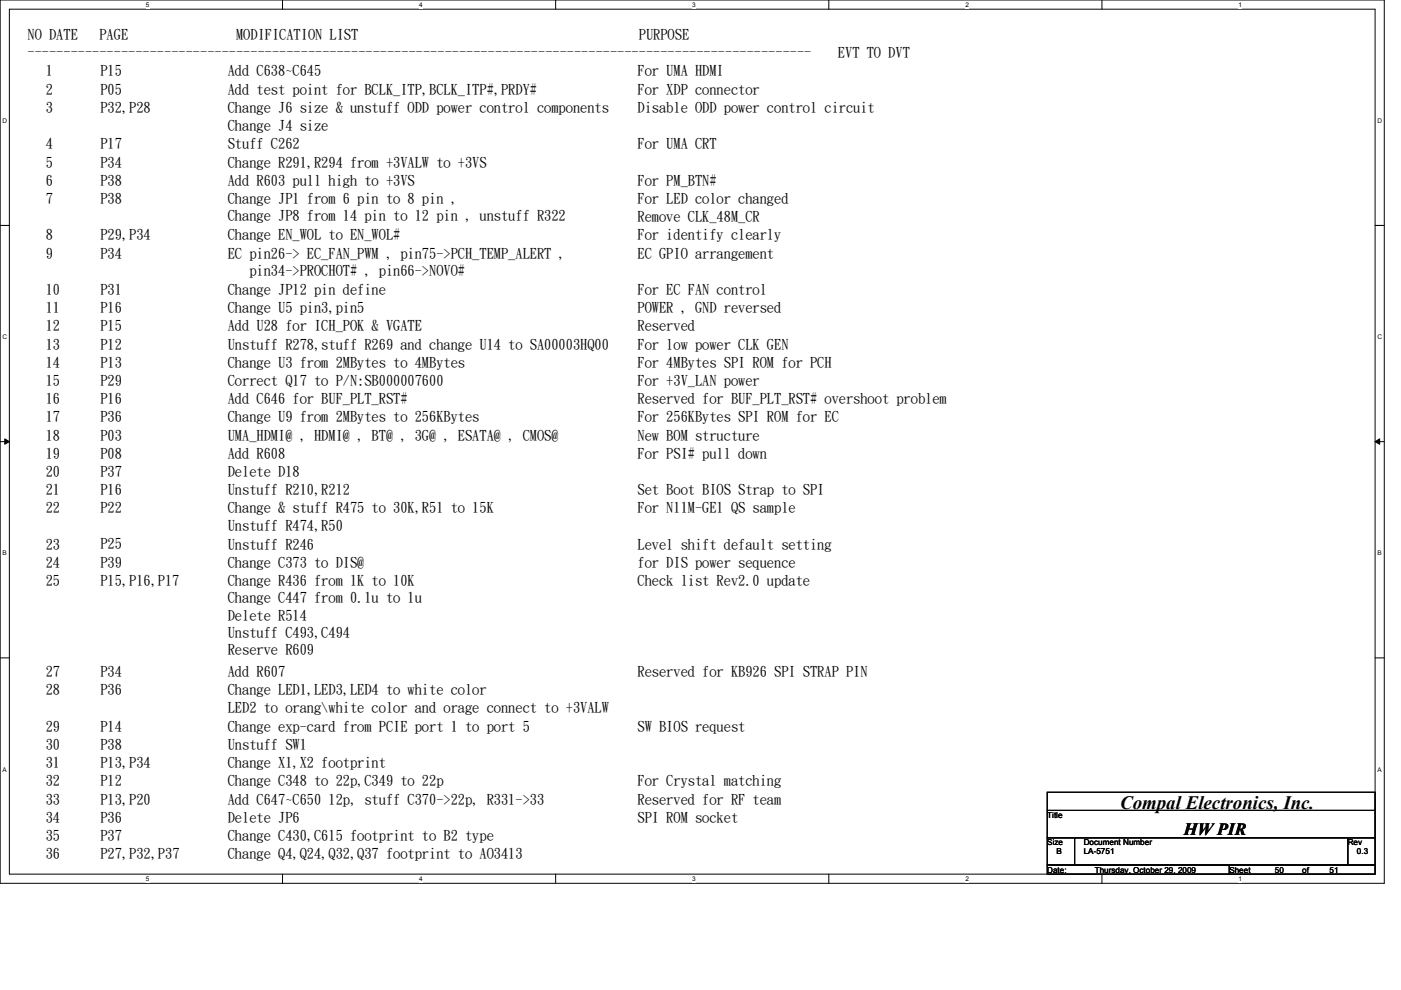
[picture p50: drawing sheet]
<svg xmlns="http://www.w3.org/2000/svg" width="297mm" height="210mm" viewBox="0 0 297 210" stroke-linecap="round" stroke-linejoin="round" font-family="sans-serif">
<defs><g id="words">
<text font-size="4" x="237.5" y="171.6">Compal Electronics, Inc.</text>
<text font-size="3.6" x="251" y="177">HW PIR</text>
<g font-size="3">
<text x="5.8" y="8.3">NO DATE</text>
<text x="5.8" y="11.9">-------------------------------------------------------------------------------------------------------------</text>
<text x="21.1" y="8.3">PAGE</text>
<text x="50.1" y="8.3">MODIFICATION LIST</text>
<text x="135.4" y="8.3">PURPOSE</text>
<text x="9.7" y="16">1</text>
<text x="21.3" y="16">P15</text>
<text x="48.3" y="16">Add C638~C645</text>
<text x="135.2" y="16">For UMA HDMI</text>
<text x="177.7" y="12.1">EVT TO DVT</text>
<text x="9.7" y="23.7">3</text>
<text x="9.7" y="19.9">2</text>
<text x="21.3" y="19.9">P05</text>
<text x="21.3" y="23.7">P32,P28</text>
<text x="48.3" y="19.9">Add test point for BCLK_ITP,BCLK_ITP#,PRDY#</text>
<text x="48.3" y="23.7">Change J6 size &amp; unstuff ODD power control components</text>
<text x="135.2" y="19.9">For XDP connector</text>
<text x="135.2" y="23.7">Disable ODD power control circuit</text>
<text x="48.3" y="27.6">Change J4 size</text>
<text x="9.7" y="31.4">4</text>
<text x="9.7" y="35.3">5</text>
<text x="21.3" y="31.4">P17</text>
<text x="21.3" y="35.3">P34</text>
<text x="48.3" y="31.4">Stuff C262</text>
<text x="48.3" y="35.3">Change R291,R294 from +3VALW to +3VS</text>
<text x="135.2" y="31.4">For UMA CRT</text>
<text x="9.7" y="39.2">6</text>
<text x="21.3" y="39.2">P38</text>
<text x="48.3" y="39.2">Add R603 pull high to +3VS</text>
<text x="135.2" y="39.2">For PM_BTN#</text>
<text x="9.7" y="43">7</text>
<text x="21.3" y="43">P38</text>
<text x="48.3" y="43">Change JP1 from 6 pin to 8 pin ,</text>
<text x="48.3" y="46.7">Change JP8 from 14 pin to 12 pin , unstuff R322</text>
<text x="135.2" y="46.9">Remove CLK_48M_CR</text>
<text x="135.2" y="43">For LED color changed</text>
<text x="9.7" y="50.7">8</text>
<text x="21.3" y="50.7">P29,P34</text>
<text x="48.3" y="50.7">Change EN_WOL to EN_WOL#</text>
<text x="135.2" y="50.7">For identify clearly</text>
<text x="9.7" y="54.6">9</text>
<text x="21.3" y="54.6">P34</text>
<text x="48.3" y="54.6">EC pin26-&gt; EC_FAN_PWM , pin75-&gt;PCH_TEMP_ALERT ,</text>
<text x="52.9" y="58.3">pin34-&gt;PROCHOT# , pin66-&gt;NOVO#</text>
<text x="135.2" y="54.6">EC GPIO arrangement</text>
<text x="9.7" y="62.3">10</text>
<text x="21.3" y="62.3">P31</text>
<text x="48.3" y="62.3">Change JP12 pin define</text>
<text x="135.2" y="62.3">For EC FAN control</text>
<text x="9.7" y="66.2">11</text>
<text x="9.7" y="70">12</text>
<text x="21.3" y="66.2">P16</text>
<text x="21.3" y="70">P15</text>
<text x="48.3" y="66.2">Change U5 pin3,pin5</text>
<text x="48.3" y="70">Add U28 for ICH_POK &amp; VGATE</text>
<text x="135.2" y="66.2">POWER , GND reversed</text>
<text x="135.2" y="70">Reserved</text>
<text x="9.7" y="73.9">13</text>
<text x="9.7" y="77.8">14</text>
<text x="21.3" y="73.9">P12</text>
<text x="21.3" y="77.8">P13</text>
<text x="48.3" y="73.9">Unstuff R278,stuff R269 and change U14 to SA00003HQ00</text>
<text x="48.3" y="77.8">Change U3 from 2MBytes to 4MBytes</text>
<text x="135.2" y="73.9">For low power CLK GEN</text>
<text x="135.2" y="77.8">For 4MBytes SPI ROM for PCH</text>
<text x="9.7" y="81.6">15</text>
<text x="21.3" y="81.6">P29</text>
<text x="48.3" y="81.6">Correct Q17 to P/N:SB000007600</text>
<text x="135.2" y="81.6">For +3V_LAN power</text>
<text x="9.7" y="85.5">16</text>
<text x="9.7" y="89.3">17</text>
<text x="21.3" y="85.5">P16</text>
<text x="21.3" y="89.3">P36</text>
<text x="48.3" y="85.5">Add C646 for BUF_PLT_RST#</text>
<text x="48.3" y="89.3">Change U9 from 2MBytes to 256KBytes</text>
<text x="135.2" y="85.5">Reserved for BUF_PLT_RST# overshoot problem</text>
<text x="135.2" y="89.3">For 256KBytes SPI ROM for EC</text>
<text x="9.7" y="93.2">18</text>
<text x="21.3" y="93.2">P03</text>
<text x="48.3" y="93.2">UMA_HDMI@ , HDMI@ , BT@ , 3G@ , ESATA@ , CMOS@</text>
<text x="135.2" y="93.2">New BOM structure</text>
<text x="9.7" y="97.1">19</text>
<text x="9.7" y="100.9">20</text>
<text x="21.3" y="97.1">P08</text>
<text x="21.3" y="100.9">P37</text>
<text x="48.3" y="97.1">Add R608</text>
<text x="48.3" y="100.9">Delete D18</text>
<text x="135.2" y="97.1">For PSI# pull down</text>
<text x="9.7" y="104.8">21</text>
<text x="21.3" y="104.8">P16</text>
<text x="48.3" y="104.8">Unstuff R210,R212</text>
<text x="135.2" y="104.8">Set Boot BIOS Strap to SPI</text>
<text x="9.7" y="108.6">22</text>
<text x="21.3" y="108.6">P22</text>
<text x="48.3" y="108.6">Change &amp; stuff R475 to 30K,R51 to 15K</text>
<text x="48.3" y="112.3">Unstuff R474,R50</text>
<text x="135.2" y="108.6">For N11M-GE1 QS sample</text>
<text x="9.7" y="116.4">23</text>
<text x="21.3" y="116.2">P25</text>
<text x="48.3" y="116.4">Unstuff R246</text>
<text x="135.2" y="116.4">Level shift default setting</text>
<text x="9.7" y="124.1">25</text>
<text x="9.7" y="120.2">24</text>
<text x="21.3" y="120.2">P39</text>
<text x="21.3" y="124.1">P15,P16,P17</text>
<text x="48.3" y="120.2">Change C373 to DIS@</text>
<text x="48.3" y="124.1">Change R436 from 1K to 10K</text>
<text x="135.2" y="120.2">for DIS power sequence</text>
<text x="135.2" y="124.1">Check list Rev2.0 update</text>
<text x="48.3" y="127.7">Change C447 from 0.1u to 1u</text>
<text x="48.3" y="131.4">Delete R514</text>
<text x="48.3" y="135">Unstuff C493,C494</text>
<text x="9.7" y="143.4">27</text>
<text x="21.3" y="143.4">P34</text>
<text x="48.3" y="138.6">Reserve R609</text>
<text x="48.3" y="143.4">Add R607</text>
<text x="135.2" y="143.4">Reserved for KB926 SPI STRAP PIN</text>
<text x="9.7" y="147.2">28</text>
<text x="21.3" y="147.2">P36</text>
<text x="48.3" y="147.2">Change LED1,LED3,LED4 to white color</text>
<text x="9.7" y="155">29</text>
<text x="21.3" y="155">P14</text>
<text x="48.3" y="155">Change exp-card from PCIE port 1 to port 5</text>
<text x="48.3" y="150.9">LED2 to orang\white color and orage connect to +3VALW</text>
<text x="135.2" y="155">SW BIOS request</text>
<text x="9.7" y="158.8">30</text>
<text x="21.3" y="158.8">P38</text>
<text x="48.3" y="158.8">Unstuff SW1</text>
<text x="9.7" y="162.7">31</text>
<text x="9.7" y="166.5">32</text>
<text x="21.3" y="162.7">P13,P34</text>
<text x="21.3" y="166.5">P12</text>
<text x="48.3" y="162.7">Change X1,X2 footprint</text>
<text x="48.3" y="166.5">Change C348 to 22p,C349 to 22p</text>
<text x="135.2" y="166.5">For Crystal matching</text>
<text x="9.7" y="170.4">33</text>
<text x="21.3" y="170.4">P13,P20</text>
<text x="48.3" y="170.4">Add C647~C650 12p, stuff C370-&gt;22p, R331-&gt;33</text>
<text x="135.2" y="170.4">Reserved for RF team</text>
<text x="9.7" y="174.3">34</text>
<text x="9.7" y="178.1">35</text>
<text x="21.3" y="174.3">P36</text>
<text x="21.3" y="178.1">P37</text>
<text x="48.3" y="174.3">Delete JP6</text>
<text x="48.3" y="178.1">Change C430,C615 footprint to B2 type</text>
<text x="135.2" y="174.3">SPI ROM socket</text>
<text x="9.7" y="182">36</text>
<text x="21.3" y="182">P27,P32,P37</text>
<text x="48.3" y="182">Change Q4,Q24,Q32,Q37 footprint to AO3413</text>
</g>
<g font-size="1.7">
<text x="222" y="173.4">Title</text>
<text x="222" y="179.2">Size</text>
<text x="229.8" y="179.2">Document Number</text>
<text x="285.7" y="179.2">Rev</text>
<text x="222" y="185">Date:</text>
<text x="224" y="181.1">B</text>
<text x="229.8" y="181.1">LA-5751</text>
<text x="232.1" y="185">Thursday, October 29, 2009</text>
<text x="260.6" y="185">Sheet</text>
<text x="270.3" y="185">50</text>
<text x="276.1" y="185">of</text>
<text x="281.9" y="185">51</text>
<text x="287.7" y="181.1">0.3</text>
</g>
<g font-size="1.4">
<text x="30.9" y="1.4">5</text>
<text x="88.9" y="1.4">4</text>
<text x="146.8" y="1.4">3</text>
<text x="204.7" y="1.4">2</text>
<text x="262.6" y="1.4">1</text>
<text x=".5" y="26.1">D</text>
<text x="292.1" y="26.1">D</text>
<text x=".5" y="71.9">C</text>
<text x="292.1" y="71.9">C</text>
<text x=".5" y="117.8">B</text>
<text x="292.1" y="117.8">B</text>
<text x=".5" y="163.6">A</text>
<text x="292.1" y="163.6">A</text>
<text x="30.9" y="186.8">5</text>
<text x="88.9" y="186.8">4</text>
<text x="146.8" y="186.8">3</text>
<text x="204.7" y="186.8">2</text>
<text x="262.6" y="186.8">1</text>
</g>
</g></defs>
<path d="M0 0h293.5v187.3h-293.5zM2 1.9h289.5v183.4h-289.5z" fill="none" stroke="#000" stroke-width=".21"/>
<g fill="#fff">
<path d="M30.9 .2h.8v1.5h-.8z"/>
<path d="M30.9 185.5h.8v1.6h-.8z"/>
</g>
<path d="M59.9 0v1.9M59.9 185.3v2" fill="none" stroke="#000" stroke-width=".21"/>
<g fill="#fff">
<path d="M88.9 .2h.7v1.5h-.7z"/>
<path d="M88.9 185.5h.7v1.6h-.7z"/>
</g>
<path d="M117.8 0v1.9M117.8 185.3v2" fill="none" stroke="#000" stroke-width=".21"/>
<g fill="#fff">
<path d="M146.8 .2h.7v1.5h-.7z"/>
<path d="M146.8 185.5h.7v1.6h-.7z"/>
</g>
<path d="M175.7 0v1.9M175.7 185.3v2" fill="none" stroke="#000" stroke-width=".21"/>
<g fill="#fff">
<path d="M204.7 .2h.7v1.5h-.7z"/>
<path d="M204.7 185.5h.7v1.6h-.7z"/>
</g>
<path d="M233.6 0v1.9M233.6 185.3v2" fill="none" stroke="#000" stroke-width=".21"/>
<g fill="#fff">
<path d="M262.6 .2h.8v1.5h-.8z"/>
<path d="M262.6 185.5h.8v1.6h-.8z"/>
<path d="M.5 24.8h1v1.6h-1z"/>
<path d="M292.1 24.8h.9v1.6h-.9z"/>
<path d="M.5 70.7h1v1.5h-1z"/>
<path d="M292.1 70.7h.9v1.5h-.9z"/>
</g>
<path d="M0 47.8h2M291.5 47.8h2" fill="none" stroke="#000" stroke-width=".21"/>
<g fill="#fff">
<path d="M.5 116.5h.9v1.6h-.9z"/>
<path d="M292.1 116.5h.8v1.6h-.8z"/>
</g>
<path d="M0 93.6h2M1 93l1 .6-1 .6zM291.5 93.6l1-.6v1.2zM291.5 93.6h2" fill="none" stroke="#000" stroke-width=".21"/>
<path d="M1 93l1 .6-1 .6zM291.5 93.6l1-.6v1.2z" fill="#000"/>
<g fill="#fff">
<path d="M.5 162.4h.9v1.5h-.9z"/>
<path d="M292.1 162.4h.8v1.5h-.8z"/>
</g>
<path d="M0 139.5h2M291.5 139.5h2M222 168h69.5v3.8h-69.5zM222 171.8h69.5v5.8h-69.5zM222 177.6h5.8v5.8h-5.8zM227.8 177.6h57.9v5.8h-57.9zM285.7 177.6h5.8v5.8h-5.8zM222 183.4h38.6v1.9h-38.6zM260.6 183.4h30.9v1.9h-30.9z" fill="none" stroke="#000" stroke-width=".21"/>
<use href="#words"/>
</svg>
